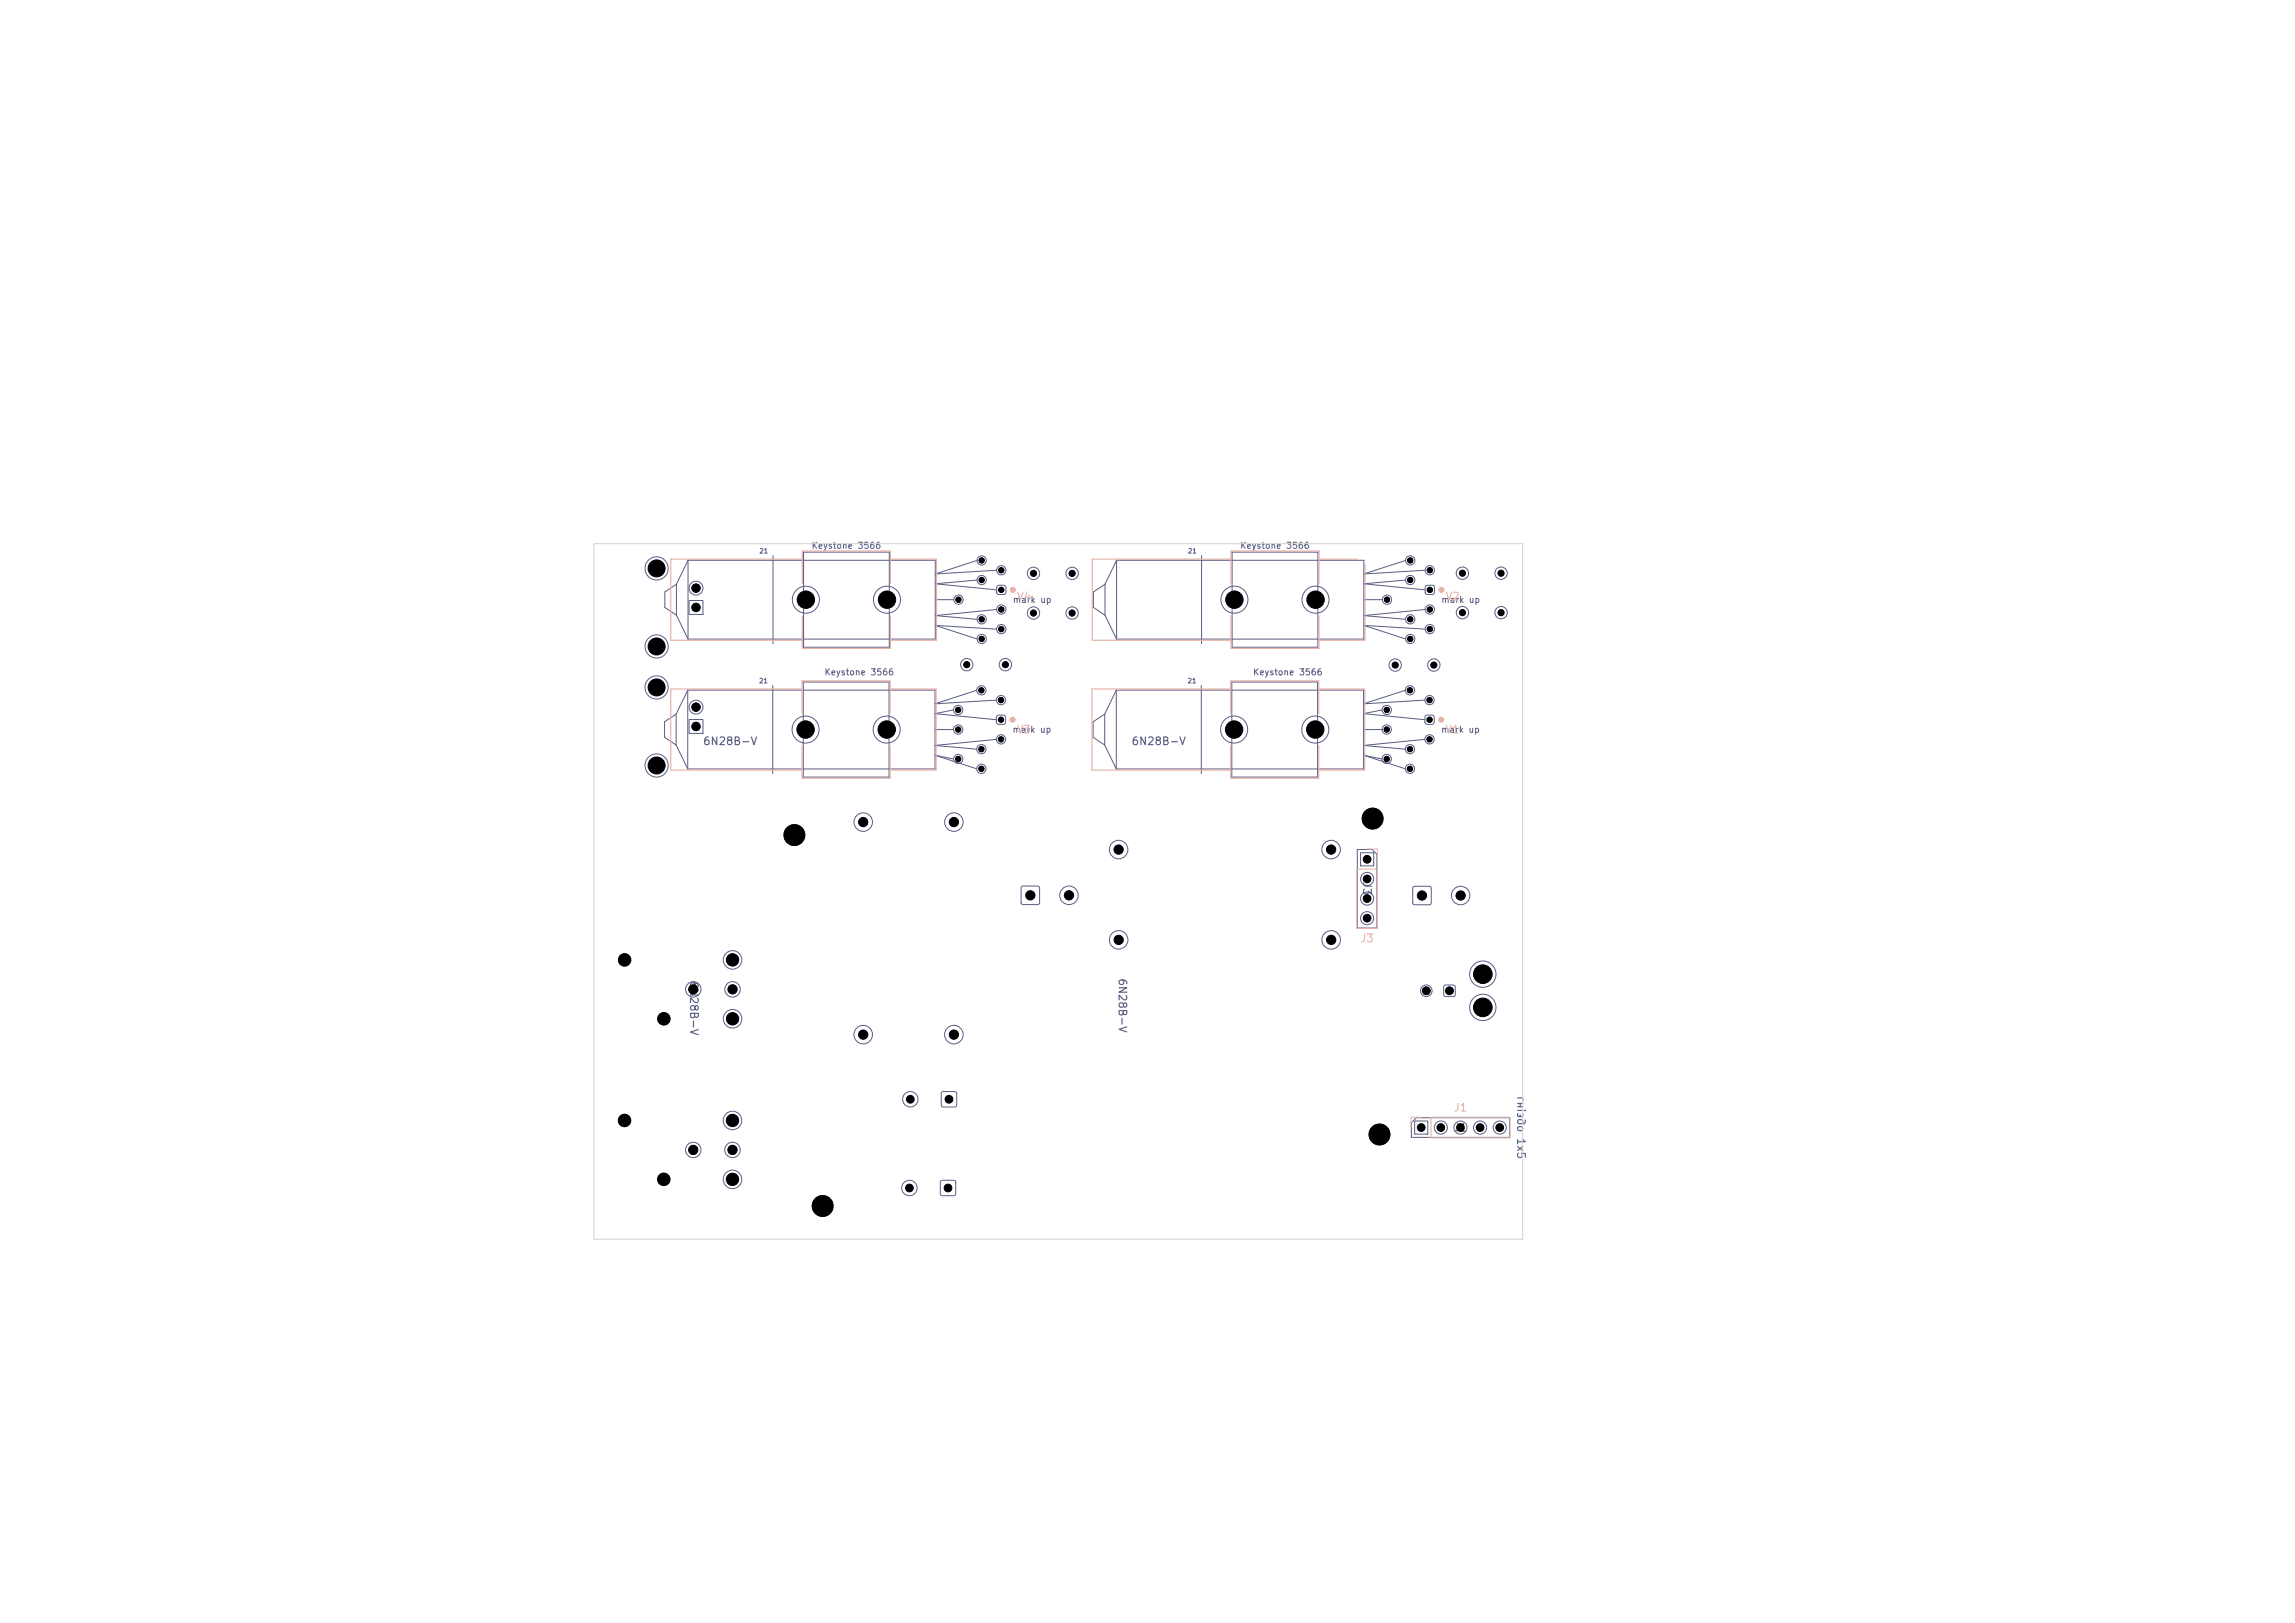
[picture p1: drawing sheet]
<svg xmlns="http://www.w3.org/2000/svg" width="297mm" height="210mm" viewBox="0 0 297 210" stroke-linecap="round" stroke-linejoin="round" font-family="sans-serif">
<defs><g id="words">
<g font-size="1.1" fill="#585d84">
<text x="190.6" y="131.2">MP</text>
<text x="190.6" y="126.9">MP</text>
</g>
<g font-size="1" fill="#e8b2a7">
<text x="131.5" y="77.9">V4</text>
<text x="187" y="77.9">V2</text>
<text x="131.5" y="95.2">V3</text>
<text x="187" y="95.2">V1</text>
<text x="176" y="122.2">J3</text>
<text x="188" y="144.1">J1</text>
</g>
<g font-size="1" fill="#585d84">
<text x="90.9" y="96.7">6N28B-V</text>
<text x="146.4" y="96.7">6N28B-V</text>
<text x="176.2" y="114" transform="rotate(90 176.2 114)">J3</text>
<text x="89.1" y="126.9" transform="rotate(90 89.1 126.9)">6N28B-V</text>
<text x="144.5" y="126.5" transform="rotate(90 144.5 126.5)">6N28B-V</text>
<text x="196.1" y="141.7" transform="rotate(90 196.1 141.7)">гніздо 1x5</text>
<text x="188" y="146.7">J1</text>
</g>
<g font-size=".8" fill="#585d84">
<text x="105" y="71.2">Keystone 3566</text>
<text x="160.4" y="71.2">Keystone 3566</text>
<text x="131" y="78.2">mark up</text>
<text x="186.5" y="78.2">mark up</text>
<text x="106.6" y="87.6">Keystone 3566</text>
<text x="162.1" y="87.6">Keystone 3566</text>
<text x="131" y="95">mark up</text>
<text x="186.4" y="95">mark up</text>
<text x="111.2" y="107">1</text>
<text x="123" y="107">1</text>
<text x="144.3" y="110.5">2</text>
<text x="171.8" y="110.5">1</text>
<text x="132.9" y="116.5">1</text>
<text x="137.9" y="116.5">2</text>
<text x="183.6" y="116.5">1</text>
<text x="188.6" y="116.5">2</text>
<text x="144.3" y="122.2">2</text>
<text x="171.8" y="122.2">1</text>
<text x="111.2" y="134.5">2</text>
<text x="123" y="134.5">2</text>
<text x="94.3" y="145.6">2</text>
</g>
<g font-size=".7" fill="#585d84">
<text x="89.3" y="128.5">G</text>
<text x="94.4" y="128.5">3</text>
<text x="117.4" y="142.7">2</text>
<text x="122.4" y="142.7">1</text>
<text x="89.3" y="149.3">G</text>
<text x="94.4" y="149.3">3</text>
<text x="117.3" y="154.2">2</text>
<text x="122.3" y="154.2">1</text>
</g>
<g font-size=".6" fill="#585d84">
<text x="98.2" y="71.8">21</text>
<text x="153.7" y="71.8">21</text>
<text x="89.7" y="76.6">3</text>
<text x="89.7" y="79.1">1</text>
<text x="98.2" y="88.6">21</text>
<text x="153.6" y="88.6">21</text>
<text x="89.7" y="94.5">1</text>
<text x="89.7" y="92">3</text>
<text x="176.6" y="111.6">1</text>
<text x="176.6" y="114.2">2</text>
<text x="176.6" y="116.7">3</text>
<text x="176.6" y="119.2">4</text>
<text x="183.6" y="146.3">1</text>
<text x="186.1" y="146.3">2</text>
<text x="188.7" y="146.3">3</text>
<text x="191.2" y="146.3">4</text>
<text x="193.8" y="146.3">5</text>
</g>
<g font-size=".5" fill="#585d84">
<text x="133.4" y="74.6">2</text>
<text x="138.4" y="74.6">1</text>
<text x="188.9" y="74.6">2</text>
<text x="193.9" y="74.6">1</text>
<text x="133.4" y="79.7">2</text>
<text x="138.4" y="79.7">1</text>
<text x="189" y="79.7">2</text>
<text x="194" y="79.7">1</text>
<text x="124.8" y="86.4">2</text>
<text x="129.8" y="86.4">1</text>
<text x="180.3" y="86.5">2</text>
<text x="185.3" y="86.5">1</text>
<text x="184.3" y="128.6">2</text>
<text x="187.3" y="128.6">1</text>
</g>
<g font-size=".4" fill="#585d84">
<text x="123.8" y="77.9">5</text>
<text x="126.8" y="72.8">3</text>
<text x="126.8" y="75.4">4</text>
<text x="129.3" y="76.6">1</text>
<text x="129.3" y="74.1">2</text>
<text x="179.3" y="77.9">5</text>
<text x="182.3" y="72.8">3</text>
<text x="182.3" y="75.4">4</text>
<text x="184.8" y="76.6">1</text>
<text x="184.8" y="74.1">2</text>
<text x="126.8" y="80.4">6</text>
<text x="126.8" y="83">7</text>
<text x="129.3" y="81.7">8</text>
<text x="129.3" y="79.2">9</text>
<text x="182.3" y="80.4">6</text>
<text x="182.3" y="83">7</text>
<text x="184.8" y="81.7">8</text>
<text x="184.8" y="79.2">9</text>
<text x="126.8" y="89.6">3</text>
<text x="182.2" y="89.6">3</text>
<text x="123.8" y="92.2">4</text>
<text x="123.8" y="94.7">5</text>
<text x="129.3" y="93.4">1</text>
<text x="129.3" y="90.9">2</text>
<text x="129.3" y="96">9</text>
<text x="179.2" y="92.2">4</text>
<text x="179.2" y="94.7">5</text>
<text x="184.8" y="93.4">1</text>
<text x="184.8" y="90.9">2</text>
<text x="184.8" y="96">9</text>
<text x="123.8" y="98.5">8</text>
<text x="126.8" y="97.2">6</text>
<text x="126.8" y="99.8">7</text>
<text x="179.2" y="98.5">8</text>
<text x="182.2" y="97.2">6</text>
<text x="182.2" y="99.8">7</text>
</g>
</g></defs>
<g fill="none" stroke="#585d84" stroke-width=".13">
<path d="M87.5 79.6l1.5 3.1M87.5 75.6l-1.5 1v2l1.5 1M87.5 75.6v4M89 72.5h32v10.2h-32M89 72.5l-1.5 3.1M89 72.5v10.2M89.2 77.7h1.8v1.8h-1.8zM100 71.9v11.4M104 71.4h11.1v12.3h-11.1zM121 77.6h2.4M126.4 72.5l-5.4 1.8 8-.5M126.4 75.1l-5.4 .4 8 .8"/>
<path d="M129 78.9l-8 .8 5.4 .4M129.1 75.8l.8-.1 .2 .2 .1 .7-.2 .3h-.7l-.3-.1v-.8zM143 79.6l1.5 3.1M143 75.6l-1.5 1v2l1.5 1M143 75.6v4M144.5 72.5h32v10.2h-32M144.5 72.5l-1.5 3.1M144.5 72.5v10.2M155.5 71.9v11.4M159.4 71.4h11.1v12.3h-11.1zM176.5 77.6h2.4M181.9 72.5l-5.4 1.8 7.9-.5"/>
<path d="M181.9 75.1l-5.4 .4 7.9 .8M184.4 78.9l-7.9 .8 5.4 .4M184.5 75.9l.2-.2 .8 .1 .1 .2v.8l-.3 .1h-.7l-.2-.3zM87.5 96.4l1.5 3.1M87.5 92.4l-1.5 1v2l1.5 1M87.5 92.4v4M89 89.3h32v10.2h-32M89 89.3l-1.5 3.1M89 89.3v10.2M89.2 93.1h1.8v1.8h-1.8zM100 88.7v11.4M104 88.3h11.1v12.3h-11.1z"/>
<path d="M121 94.4h2.4M123.4 91.9l-2.4 .4 7.9 .8M123.4 98.2l-2.4-.5 5.4 1.8M126.4 89.3l-5.4 1.8 7.9-.5M128.9 95.7l-7.9 .8 5.4 .4M129 81.4l-8-.5 5.4 1.8M129 92.7l.2-.2 .8 .1 .1 .2v.8l-.3 .1h-.7l-.2-.3zM143 96.4l1.5 3.1M143 92.4l-1.5 1v2l1.5 1M143 92.4v4M144.5 89.3h32v10.2h-32M144.5 89.3l-1.5 3.1"/>
<path d="M144.5 89.3v10.2M155.5 88.7v11.4M159.4 88.3h11.1v12.3h-11.1zM176.5 94.4h2.4M178.9 91.9l-2.4 .4 7.9 .8M178.9 98.2l-2.4-.5 5.4 1.8M181.9 89.3l-5.4 1.8 7.9-.5M184.4 95.7l-7.9 .8 5.4 .4M184.4 81.4l-7.9-.5 5.4 1.8M184.5 92.7l.2-.2 .8 .1 .1 .2-.1 .8-.2 .1h-.8l-.1-.3zM132.2 114.7l.2-.1h1.9l.2 .1v.2v1.9v.2h-.2h-1.9h-.2l-.1-.2v-1.9zM175.7 109.9h1.9l.6 .7v9.5h-2.5z"/>
<path d="M176.1 110.3h1.7v1.7h-1.7zM182.9 114.7h.2h1.9h.1l.1 .2v1.9l-.1 .2-.1 .1h-1.9l-.2-.1-.1-.2v-1.9zM186.9 127.5h.2h1.2v.2v1.2l-.2 .1-1.2-.1-.1-.2zM121.8 152.8l.1-.1h1.5l.2 .1 .1 .2v1.5l-.1 .1-.2 .1h-1.5l-.1-.1-.1-.1v-1.5zM121.9 141.3l.2-.1h1.5l.1 .1 .1 .2v1.5l-.1 .2h-.1h-1.5h-.2l-.1-.2v-1.5zM182.7 145.3l.6-.7h12.1v2.6h-12.7zM183.1 145.1h1.7v1.7h-1.7z"/>
<circle cx="85" cy="73.5" r="1.5"/>
<circle cx="90.1" cy="76.1" r=".9"/>
<circle cx="104.3" cy="77.6" r="1.75"/>
<circle cx="114.8" cy="77.6" r="1.75"/>
<circle cx="124" cy="77.6" r=".6"/>
<circle cx="127" cy="72.5" r=".6"/>
<circle cx="127" cy="75.1" r=".6"/>
<circle cx="129.6" cy="78.9" r=".6"/>
<circle cx="129.6" cy="73.8" r=".6"/>
<circle cx="133.7" cy="74.2" r=".8"/>
<circle cx="133.7" cy="79.3" r=".8"/>
<circle cx="138.7" cy="79.3" r=".8"/>
<circle cx="138.7" cy="74.2" r=".8"/>
<circle cx="159.7" cy="77.6" r="1.75"/>
<circle cx="170.2" cy="77.6" r="1.75"/>
<circle cx="179.5" cy="77.6" r=".6"/>
<circle cx="182.5" cy="72.5" r=".6"/>
<circle cx="182.5" cy="75.1" r=".6"/>
<circle cx="185" cy="73.8" r=".6"/>
<circle cx="185" cy="78.9" r=".6"/>
<circle cx="189.3" cy="74.2" r=".8"/>
<circle cx="189.3" cy="79.3" r=".8"/>
<circle cx="194.3" cy="74.2" r=".8"/>
<circle cx="194.3" cy="79.3" r=".8"/>
<circle cx="85" cy="88.9" r="1.5"/>
<circle cx="85" cy="99" r="1.5"/>
<circle cx="85" cy="83.6" r="1.5"/>
<circle cx="90.1" cy="91.5" r=".9"/>
<circle cx="104.3" cy="94.4" r="1.75"/>
<circle cx="114.8" cy="94.4" r="1.75"/>
<circle cx="124" cy="94.4" r=".6"/>
<circle cx="124" cy="98.2" r=".6"/>
<circle cx="124" cy="91.9" r=".6"/>
<circle cx="125.1" cy="86" r=".8"/>
<circle cx="127" cy="96.9" r=".6"/>
<circle cx="127" cy="99.5" r=".6"/>
<circle cx="127" cy="89.3" r=".6"/>
<circle cx="127" cy="82.7" r=".6"/>
<circle cx="127" cy="80.1" r=".6"/>
<circle cx="129.5" cy="90.6" r=".6"/>
<circle cx="129.5" cy="95.7" r=".6"/>
<circle cx="129.6" cy="81.4" r=".6"/>
<circle cx="130.1" cy="86" r=".8"/>
<circle cx="159.7" cy="94.4" r="1.75"/>
<circle cx="170.2" cy="94.4" r="1.75"/>
<circle cx="179.5" cy="94.4" r=".6"/>
<circle cx="179.5" cy="91.9" r=".6"/>
<circle cx="179.5" cy="98.2" r=".6"/>
<circle cx="180.6" cy="86.1" r=".8"/>
<circle cx="182.5" cy="99.5" r=".6"/>
<circle cx="182.5" cy="89.3" r=".6"/>
<circle cx="182.5" cy="96.9" r=".6"/>
<circle cx="182.5" cy="80.1" r=".6"/>
<circle cx="182.5" cy="82.7" r=".6"/>
<circle cx="185" cy="95.7" r=".6"/>
<circle cx="185" cy="90.6" r=".6"/>
<circle cx="185" cy="81.4" r=".6"/>
<circle cx="185.6" cy="86.1" r=".8"/>
<circle cx="102.8" cy="108.1" r="1.35"/>
<circle cx="111.7" cy="106.4" r="1.2"/>
<circle cx="123.4" cy="106.4" r="1.2"/>
<circle cx="138.3" cy="115.8" r="1.2"/>
<circle cx="144.8" cy="109.9" r="1.2"/>
<circle cx="172.3" cy="109.9" r="1.2"/>
<circle cx="176.9" cy="113.7" r=".85"/>
<circle cx="176.9" cy="118.8" r=".85"/>
<circle cx="176.9" cy="116.3" r=".85"/>
<circle cx="177.6" cy="105.9" r="1.35"/>
<circle cx="189" cy="115.9" r="1.2"/>
<circle cx="80.8" cy="124.2" r=".8"/>
<circle cx="85.9" cy="131.8" r=".8"/>
<circle cx="89.7" cy="128" r="1"/>
<circle cx="94.8" cy="128" r="1"/>
<circle cx="94.8" cy="124.2" r="1.2"/>
<circle cx="94.8" cy="131.8" r="1.2"/>
<circle cx="111.7" cy="133.9" r="1.2"/>
<circle cx="123.4" cy="133.9" r="1.2"/>
<circle cx="144.8" cy="121.6" r="1.2"/>
<circle cx="172.3" cy="121.6" r="1.2"/>
<circle cx="184.6" cy="128.2" r=".75"/>
<circle cx="191.9" cy="126.1" r="1.7"/>
<circle cx="191.9" cy="130.4" r="1.71"/>
<circle cx="80.8" cy="145" r=".8"/>
<circle cx="85.9" cy="152.6" r=".8"/>
<circle cx="89.7" cy="148.8" r="1"/>
<circle cx="94.8" cy="148.8" r="1"/>
<circle cx="94.8" cy="152.6" r="1.2"/>
<circle cx="94.8" cy="145" r="1.2"/>
<circle cx="106.5" cy="156" r="1.35"/>
<circle cx="117.7" cy="153.7" r="1"/>
<circle cx="117.8" cy="142.2" r="1"/>
<circle cx="178.5" cy="146.8" r="1.35"/>
<circle cx="186.5" cy="145.9" r=".85"/>
<circle cx="189" cy="145.9" r=".85"/>
<circle cx="191.5" cy="145.9" r=".85"/>
<circle cx="194.1" cy="145.9" r=".85"/>
</g>
<g fill="none" stroke="#e8b2a7" stroke-width=".15">
<path d="M103.8 72.3h-17v10.5h17M103.8 75.5v-4.2h11.4v4.2M103.8 79.7v4.2h11.4v-4.2M115.2 72.3h6v10.5h-6M159.3 72.3h-18v10.5h18M159.3 75.5v-4.2h11.4v4.2M159.3 79.7v4.2h11.4v-4.2M170.7 72.3h5M176.6 73.1v9.7h-5.9M103.8 92.3v-4.2h11.4v4.2M103.8 96.5v4.2h11.4v-4.2M103.8 89.2h-17v10.5h17"/>
<path d="M115.2 89.2h6v10.5h-6M159.3 89.2h-18v10.5h18M159.3 92.3v-4.2h11.4v4.2M159.3 96.5v4.2h11.4v-4.2M170.7 89.2h5.9v10.5h-5.9"/>
</g>
<g fill="#e8b2a7" stroke="#e8b2a7" stroke-width=".13">
<circle cx="131" cy="93.1" r=".32"/>
<circle cx="186.5" cy="93.1" r=".33"/>
<circle cx="131.1" cy="76.3" r=".33"/>
<circle cx="186.5" cy="76.3" r=".33"/>
</g>
<path d="M175.6 112.5h2.7v7.6h-2.7zM176.9 109.9h1.4v1.3M183.9 144.6h-1.3v1.3M185.2 144.6h10.2v2.6h-10.2z" fill="none" stroke="#e8b2a7" stroke-width=".13"/>
<path d="M76.9 70.4h120.2v90h-120.2z" fill="none" stroke="#d0d2cd" stroke-width=".13"/>
<g fill="#000" stroke="#000" stroke-width=".13">
<circle cx="85" cy="73.5" r="1.1"/>
<circle cx="90.1" cy="78.6" r=".55"/>
<circle cx="90.1" cy="76.1" r=".55"/>
<circle cx="104.3" cy="77.6" r="1.13"/>
<circle cx="114.8" cy="77.6" r="1.12"/>
<circle cx="124" cy="77.6" r=".35"/>
<circle cx="127" cy="75.1" r=".35"/>
<circle cx="127" cy="72.5" r=".35"/>
<circle cx="129.6" cy="76.3" r=".35"/>
<circle cx="129.6" cy="73.8" r=".35"/>
<circle cx="129.6" cy="78.9" r=".35"/>
<circle cx="133.7" cy="79.3" r=".4"/>
<circle cx="133.7" cy="74.2" r=".4"/>
<circle cx="138.7" cy="79.3" r=".4"/>
<circle cx="138.7" cy="74.2" r=".4"/>
<circle cx="159.7" cy="77.6" r="1.12"/>
<circle cx="170.2" cy="77.6" r="1.12"/>
<circle cx="179.5" cy="77.6" r=".35"/>
<circle cx="182.5" cy="72.5" r=".35"/>
<circle cx="182.5" cy="75.1" r=".35"/>
<circle cx="185" cy="76.3" r=".35"/>
<circle cx="185" cy="73.8" r=".35"/>
<circle cx="185" cy="78.9" r=".35"/>
<circle cx="189.3" cy="74.2" r=".4"/>
<circle cx="189.3" cy="79.3" r=".4"/>
<circle cx="194.3" cy="74.2" r=".4"/>
<circle cx="194.3" cy="79.3" r=".4"/>
<circle cx="85" cy="83.6" r="1.1"/>
<circle cx="85" cy="99" r="1.1"/>
<circle cx="85" cy="88.9" r="1.1"/>
<circle cx="90.1" cy="94" r=".55"/>
<circle cx="90.1" cy="91.5" r=".55"/>
<circle cx="104.3" cy="94.4" r="1.13"/>
<circle cx="114.8" cy="94.4" r="1.13"/>
<circle cx="124" cy="98.2" r=".35"/>
<circle cx="124" cy="94.4" r=".35"/>
<circle cx="124" cy="91.9" r=".35"/>
<circle cx="125.1" cy="86" r=".4"/>
<circle cx="127" cy="96.9" r=".35"/>
<circle cx="127" cy="89.3" r=".35"/>
<circle cx="127" cy="99.5" r=".35"/>
<circle cx="127" cy="82.7" r=".35"/>
<circle cx="127" cy="80.1" r=".35"/>
<circle cx="129.5" cy="95.7" r=".35"/>
<circle cx="129.5" cy="93.1" r=".35"/>
<circle cx="129.5" cy="90.6" r=".35"/>
<circle cx="129.6" cy="81.4" r=".35"/>
<circle cx="130.1" cy="86" r=".4"/>
<circle cx="159.7" cy="94.4" r="1.13"/>
<circle cx="170.2" cy="94.4" r="1.13"/>
<circle cx="179.5" cy="91.9" r=".35"/>
<circle cx="179.5" cy="98.2" r=".35"/>
<circle cx="179.5" cy="94.4" r=".35"/>
<circle cx="180.6" cy="86.1" r=".4"/>
<circle cx="182.5" cy="96.9" r=".35"/>
<circle cx="182.5" cy="99.5" r=".35"/>
<circle cx="182.5" cy="89.3" r=".35"/>
<circle cx="182.5" cy="82.7" r=".35"/>
<circle cx="182.5" cy="80.1" r=".35"/>
<circle cx="185" cy="90.6" r=".35"/>
<circle cx="185" cy="95.7" r=".35"/>
<circle cx="185" cy="93.1" r=".35"/>
<circle cx="185" cy="81.4" r=".35"/>
<circle cx="185.6" cy="86.1" r=".4"/>
<circle cx="102.8" cy="108.1" r="1.35"/>
<circle cx="111.7" cy="106.4" r=".6"/>
<circle cx="123.4" cy="106.4" r=".6"/>
<circle cx="133.3" cy="115.8" r=".6"/>
<circle cx="138.3" cy="115.8" r=".6"/>
<circle cx="144.8" cy="109.9" r=".6"/>
<circle cx="172.3" cy="109.9" r=".6"/>
<circle cx="176.9" cy="113.7" r=".5"/>
<circle cx="176.9" cy="118.8" r=".5"/>
<circle cx="176.9" cy="111.2" r=".5"/>
<circle cx="176.9" cy="116.3" r=".5"/>
<circle cx="177.6" cy="105.9" r="1.35"/>
<circle cx="184" cy="115.9" r=".6"/>
<circle cx="189" cy="115.9" r=".6"/>
<circle cx="80.8" cy="124.2" r=".8"/>
<circle cx="85.9" cy="131.8" r=".8"/>
<circle cx="89.7" cy="128" r=".6"/>
<circle cx="94.8" cy="128" r=".6"/>
<circle cx="94.8" cy="131.8" r=".8"/>
<circle cx="94.8" cy="124.2" r=".8"/>
<circle cx="111.7" cy="133.9" r=".6"/>
<circle cx="123.4" cy="133.9" r=".6"/>
<circle cx="144.8" cy="121.6" r=".6"/>
<circle cx="172.3" cy="121.6" r=".6"/>
<circle cx="184.6" cy="128.2" r=".51"/>
<circle cx="187.6" cy="128.2" r=".51"/>
<circle cx="191.9" cy="126.1" r="1.2"/>
<circle cx="191.9" cy="130.4" r="1.2"/>
<circle cx="80.8" cy="145" r=".8"/>
<circle cx="85.9" cy="152.6" r=".8"/>
<circle cx="89.7" cy="148.8" r=".6"/>
<circle cx="94.8" cy="148.8" r=".6"/>
<circle cx="94.8" cy="152.6" r=".8"/>
<circle cx="94.8" cy="145" r=".8"/>
<circle cx="106.5" cy="156" r="1.35"/>
<circle cx="117.7" cy="153.7" r=".5"/>
<circle cx="117.8" cy="142.2" r=".5"/>
<circle cx="122.7" cy="153.7" r=".5"/>
<circle cx="122.8" cy="142.2" r=".5"/>
<circle cx="178.5" cy="146.8" r="1.35"/>
<circle cx="183.9" cy="145.9" r=".5"/>
<circle cx="186.5" cy="145.9" r=".5"/>
<circle cx="189" cy="145.9" r=".5"/>
<circle cx="191.5" cy="145.9" r=".5"/>
<circle cx="194.1" cy="145.9" r=".5"/>
</g>
<use href="#words"/>
</svg>
